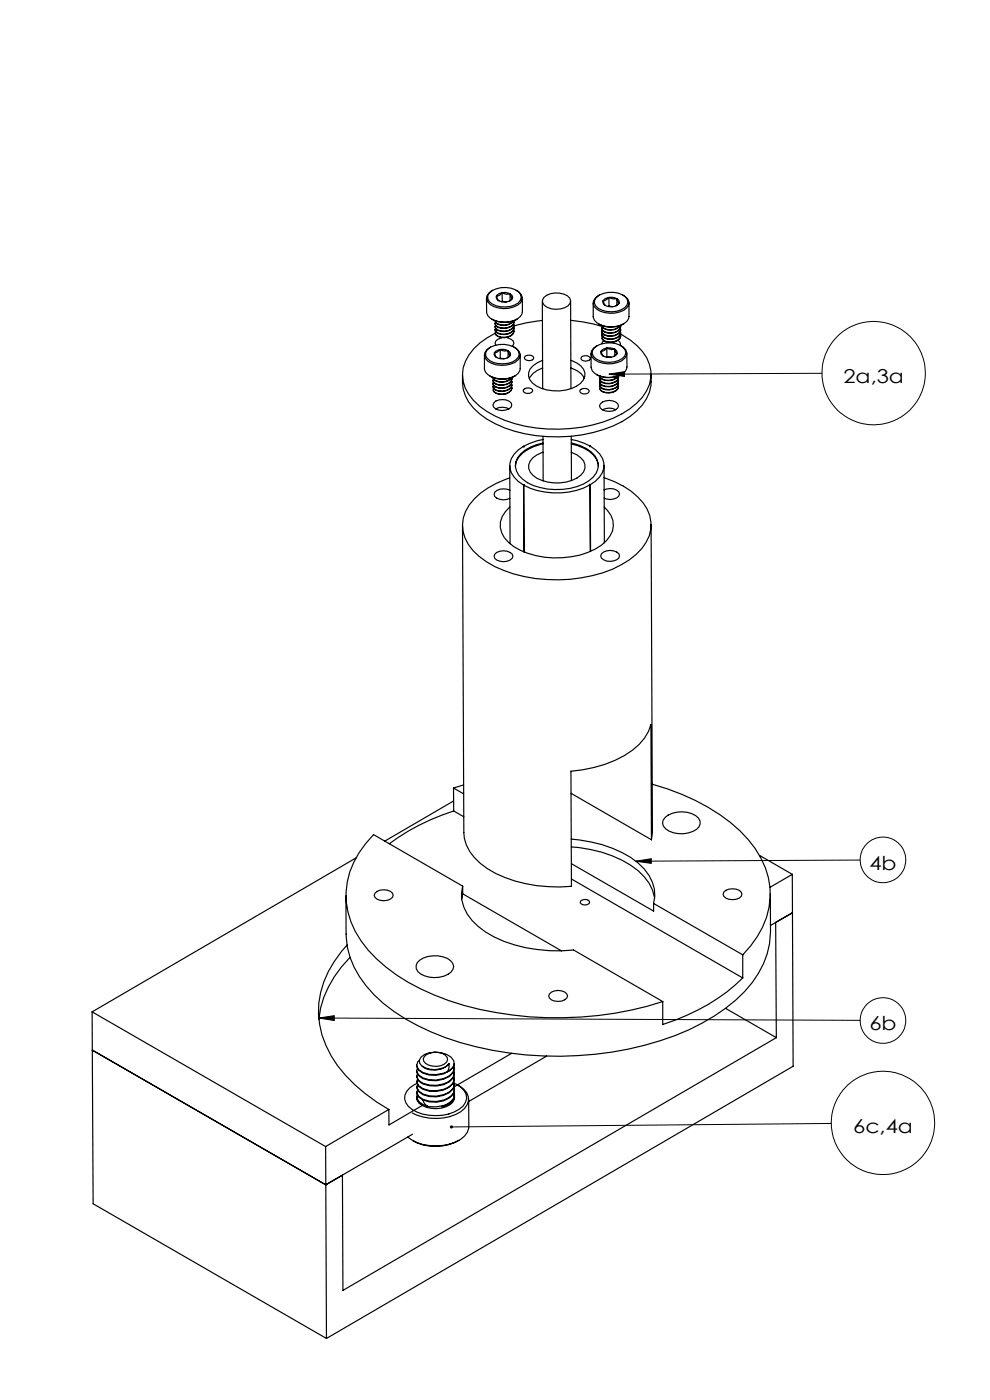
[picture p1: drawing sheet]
<svg xmlns="http://www.w3.org/2000/svg" width="210mm" height="297mm" viewBox="0 0 210 297" stroke-linecap="round" stroke-linejoin="round" font-family="sans-serif">
<defs><g id="words">
<g font-size="4.1">
<text x="178.9" y="81.2">2a,3a</text>
<text x="184.4" y="184.5">4b</text>
<text x="184.4" y="218.5">6b</text>
<text x="181" y="240.3">6c,4a</text>
</g>
</g></defs>
<g fill="none" stroke="#000" stroke-width=".21">
<path d="M129.2 79.4l3.3-.6v1.1zM174.3 79.2l-45.1 .2M134.9 182.7l3.2-.5v1zM182.5 182.5l-47.6 .2M67.6 216l3.3-.5v1zM67.6 216l114.9 .5M176.3 238.3l-80.5 .8"/>
<circle cx="185.3" cy="79.2" r="11"/>
<circle cx="187.3" cy="182.4" r="4.8"/>
<circle cx="187.3" cy="216.5" r="4.8"/>
<circle cx="187.3" cy="238.2" r="10.9"/>
</g>
<path d="M134.9 182.7l3.2-.5v1zM67.6 216l3.3-.5v1zM95.6 238.8l-.2 .3h.4h-.4a.34 .34 0 0 0 .4 .3 .34 .34 0 0 0 .3-.5 .34 .34 0 0 0-.5-.1zM129.2 79.4l3.3-.6v1.1z" fill="#000"/>
<g fill="none" stroke="#000" stroke-width=".25">
<path d="M103.4 74.2a5.1 5.1 0 0 1 6.2-.2 1.39 1.39 0 0 1-.2 2.3 5.1 5.1 0 0 1-6.1-.4l-.3-.5v-.6zM103.8 62.2a5 5 0 0 1 6.2-.3 1.59 1.59 0 0 1 .5 1.7 1.59 1.59 0 0 1-1.3 1.1 5.1 5.1 0 0 1-5.4-.7l-.3-.6v-.7zM103.9 79.8a5.4 5.4 0 0 0 5.4 0M104 73.7l-.1 .1M104.5 61.6l-.2 .1a1.62 1.62 0 0 0-1.1 1.4 1.62 1.62 0 0 0 .8 1.5 5.5 5.5 0 0 0 6.4-.3 1.73 1.73 0 0 0-.9-2.7M104.9 74.9a.77 .77 0 0 0 .4 .9M104.9 74.9l.4 .9M105 68a1.72 1.72 0 0 0 2.1 1 2.29 2.29 0 0 0 1.8-1M105.1 70.7a11.8 11.8 0 0 0-6.9 7.3 8.2 8.2 0 0 0 3.5 8.2 26.6 26.6 0 0 0 16.9 4.8 27.8 27.8 0 0 0 15-4.3 9 9 0 0 0 4.5-8 10.6 10.6 0 0 0-6-7.6l-.5-.3M105.3 62.8a.78 .78 0 0 0 .5 1M105.3 62.8l.5 1M106.1 74.2l.7-.1 1 .3"/>
<path d="M106.1 74.2l-.9 .3-.3 .4M106.1 74.2l.9 .3 .8-.1M106.1 74.2l-.6 .5-.6 .2M106.1 76l-.1 .1M106.1 76l.8 .1M106.1 74.2v1.8M106.4 71.7a1.59 1.59 0 0 0-1.4 1.1l.2 .4M106.5 62.1h.9l.8 .2M106.5 62.1l-.9 .4-.3 .3M106.5 62.1a1.43 1.43 0 0 1-1.2 .7M106.5 62.1l1 .3 .7-.1M106.5 62.1v1.8"/>
<path d="M106.5 63.9l-.1 .1M106.5 63.9l.9 .2M107.6 71.7a1.6 1.6 0 0 1 1.4 1.1l-.3 .6M107.8 74.4a.77 .77 0 0 1 .4 1M107.8 74.4l.4 1M107.8 74.4v1.4M108.2 62.3a.84 .84 0 0 1 .5 1M108.2 62.3l.5 1M108.2 62.3v1.5M108.2 75.4a2.37 2.37 0 0 1-2.9 .4M108.2 75.4l-.6 .5M108.7 63.3a2.34 2.34 0 0 1-2.9 .5"/>
<path d="M108.7 63.3l-.6 .5M108.8 69.1l.2 .5a2.1 2.1 0 0 1-2.7 1.3l-1.1-.6-.2-.4 .1-.3M108.9 69.7l.1 .5a1.79 1.79 0 0 1-1.9 1.3 1.72 1.72 0 0 1-2.1-.9l.3-.5M108.9 68.4l.1 .5a1.72 1.72 0 0 1-1.9 1.3 1.66 1.66 0 0 1-2.1-.9l.1-.3M108.9 68l.1 .3a1.72 1.72 0 0 1-1.9 1.3 1.72 1.72 0 0 1-2.1-1l.1-.3M108.9 68a2.51 2.51 0 0 1-3.8 .2l-.1-.2M109 68.9v.1a1.8 1.8 0 0 1-1.9 1.3 1.72 1.72 0 0 1-2.1-.9v-.1M109 68.3v.1a1.74 1.74 0 0 1-1.9 1.3 1.66 1.66 0 0 1-2.1-1v-.1M109 73.6a1.74 1.74 0 0 1 1.3 1.6 1.74 1.74 0 0 1-1 1.7 5.9 5.9 0 0 1-5.8-.2 1.61 1.61 0 0 1-.7-1.6 1.61 1.61 0 0 1 1.1-1.3M109 70.2a1.35 1.35 0 0 1-1.2 1.3 2.4 2.4 0 0 1-2.7-.7M109 69.6a1.3 1.3 0 0 1-1.2 1.2 2.46 2.46 0 0 1-2.7-.6l-.1-.3M109.7 67.7a5.5 5.5 0 0 1-5.3 0"/>
<path d="M110.3 75.3v2.9a2.34 2.34 0 0 1-1.9 1.9 5.2 5.2 0 0 1-5.4-1.1l-.2-.6v-3.1M110.8 63.2v2.9a2.33 2.33 0 0 1-1.9 1.9 5.2 5.2 0 0 1-5.4-1l-.3-.6v-3.1M111.3 75.7a1.23 1.23 0 0 1 1.9 .2 1.11 1.11 0 0 1-2 0zM115 63.9l.1 18.6M115.1 68l-3.6 .5-2.6 .7M115.1 76.4a5.7 5.7 0 0 0-2.6 1.8 2.47 2.47 0 0 0 1.3 3.7 8.9 8.9 0 0 0 9.3-.6 2.48 2.48 0 0 0-.7-4.3l-1.3-.6M115.1 78.1a5.2 5.2 0 0 0-2.8 2.2M115.4 63.1a4.2 4.2 0 0 1 5.5 .1 1.46 1.46 0 0 1-1.1 2.1 3.8 3.8 0 0 1-4.7-1.1v-.6zM121 63.9l.1 18.5M121.1 68a29.8 29.8 0 0 1 6.6 1.3l-.1 .3a1.7 1.7 0 0 0 2 1 1.88 1.88 0 0 0 2.1-1.3l-.1-.3a2.55 2.55 0 0 1-3.9 .2l-.1-.1M121.1 78.1a4.6 4.6 0 0 1 2.8 2.2M123.3 75.8a1.23 1.23 0 0 1 1.9 .2 1.11 1.11 0 0 1-2 0z"/>
<path d="M126 73.8a5.1 5.1 0 0 1 6.2-.1 1.39 1.39 0 0 1-.2 2.3 5.1 5.1 0 0 1-6.1-.4l-.3-.6 .1-.6zM126.5 63.1a5.1 5.1 0 0 1 6.1-.1 1.43 1.43 0 0 1-.1 2.3 5.1 5.1 0 0 1-6.1-.4l-.3-.6v-.6zM126.5 79.4a5.6 5.6 0 0 0 5.4 0M126.6 73.3l-.1 .1M127 68.7a5.6 5.6 0 0 0 5.3 0M127.1 62.6l-.1 .1M127.2 79.7a1.63 1.63 0 0 0 2 1 2.06 2.06 0 0 0 1.9-.9M127.2 79.8v.1a2.54 2.54 0 0 0 3.9-.1M127.5 74.5a.77 .77 0 0 0 .5 1M127.5 74.5l.5 1M127.6 69a1.7 1.7 0 0 0 2 1 2.06 2.06 0 0 0 1.9-1M127.7 70.6l-.1 .3a1.77 1.77 0 0 0 2 1 1.88 1.88 0 0 0 2.1-1.3 1.3 1.3 0 0 1-1.3 1.3 2.36 2.36 0 0 1-2.7-.7l-.1-.3"/>
<path d="M128 63.8a.77 .77 0 0 0 .4 1M128 63.8l.1 .6 .3 .4M128.1 72.3l-.5 .6M128.7 73.8h.7l1 .3M128.7 73.8a1.55 1.55 0 0 0-1.2 .7M128.7 73.8l1 .4 .7-.1M128.7 73.8a1.63 1.63 0 0 1-1.2 .7M128.7 75.7h-.1M128.7 75.7l.8 .1M128.7 73.8v1.9M129.2 63.1h.7l.9 .3M129.2 63.1a1.41 1.41 0 0 0-1.2 .7"/>
<path d="M129.2 63.1l.9 .3h.7M129.2 63.1l-.6 .5-.6 .2M129.2 63.1v1.8M129.2 64.9l-.2 .1M129.2 64.9l.8 .1M130.4 74.1a.77 .77 0 0 1 .4 1M130.4 74.1l.4 1M130.4 74.1v1.4M130.8 63.4a.77 .77 0 0 1 .5 .9M130.8 63.4l.5 .9M130.8 75.1a2.37 2.37 0 0 1-2.8 .4M130.8 75.1l-.6 .5"/>
<path d="M130.8 63.4v1.3M131.1 79.8l.1 .2a2.07 2.07 0 0 1-2.8 1.3l-1-.6-.2-.4 .1-.3M131.2 72.2l.3 .4 .1 .7M131.3 64.3a2.37 2.37 0 0 1-2.9 .5M131.3 64.3l-.6 .6M131.4 69.4l.3 .6a1.9 1.9 0 0 1-2.1 1.3 1.7 1.7 0 0 1-2-1l.1-.3M131.5 70.7l.2 .6a1.89 1.89 0 0 1-2 1.3 1.64 1.64 0 0 1-2-1l.4-.7M131.7 71.2a1.35 1.35 0 0 1-1.3 1.3 2.45 2.45 0 0 1-2.7-.7M131.7 69.9a1.35 1.35 0 0 1-1.3 1.3 2.45 2.45 0 0 1-2.7-.7l-.1-.2M131.7 69.3a1.41 1.41 0 0 1-1.3 1.3 2.36 2.36 0 0 1-2.7-.7l-.1-.3M131.7 73.3a1.73 1.73 0 0 1 1.2 1.6 1.73 1.73 0 0 1-1 1.6 5.8 5.8 0 0 1-5.8-.2 1.58 1.58 0 0 1-.7-1.5 1.58 1.58 0 0 1 1.1-1.4M132.1 62.6a1.73 1.73 0 0 1 1.3 1.5 1.73 1.73 0 0 1-1.1 1.7 5.5 5.5 0 0 1-6.3-.8 1.63 1.63 0 0 1 .9-2.3"/>
<path d="M133 75v2.9a2.33 2.33 0 0 1-2 1.9 5.2 5.2 0 0 1-5.4-1.1l-.2-.8v-2.9M133.4 64.2v2.9a2.33 2.33 0 0 1-2 2 5.1 5.1 0 0 1-5.3-1.2l-.3-.6v-3M138.1 79.4a8.7 8.7 0 0 1-3 7.8 22.3 22.3 0 0 1-11.6 5 30.5 30.5 0 0 1-20.2-3.3 9.5 9.5 0 0 1-5.2-9.4M104.6 80.1a2.03 2.03 0 0 0 2.8 .9l.6-.3 .5-.6 .1 .2a1.88 1.88 0 0 1-2 1.4 1.7 1.7 0 0 1-2-1l.1-.4M104.6 80a1.7 1.7 0 0 0 2 1 2.06 2.06 0 0 0 1.8-.9M104.7 81.6l-.1 .4a1.64 1.64 0 0 0 2 1 1.87 1.87 0 0 0 2-1.4 1.3 1.3 0 0 1-1.2 1.3 2.36 2.36 0 0 1-2.8-.7v-.2M104.7 85.5a2.73 2.73 0 0 1 3.7 0l.1 .4a1.83 1.83 0 0 1-2 1.2 1.72 1.72 0 0 1-1.9-1.2zM105.1 86.7a2.92 2.92 0 0 1 2.9 0M108.1 98.8l.1 16.6M108.4 81.8l.2 .5a2.12 2.12 0 0 1-2.8 1.3l-1.1-.6v-.7l.3-.3M108.4 80.5l.2 .5a1.9 1.9 0 0 1-2 1.3 1.7 1.7 0 0 1-2-1l.1-.3M108.6 82.3a1.35 1.35 0 0 1-1.2 1.3 2.49 2.49 0 0 1-2.8-.7"/>
<path d="M108.6 81a2.09 2.09 0 0 1-2.8 1.3 1.21 1.21 0 0 1-1.2-1M108.6 80.3v.1a1.31 1.31 0 0 1-1.2 1.2 2.36 2.36 0 0 1-2.8-.7v-.2M111.1 94.7l.1 .1-.2-.1a5 5 0 0 0-2.8 4.6 5.6 5.6 0 0 0 2.9 3.6M111.1 82.7a1.25 1.25 0 0 1 1.9 .2 1.16 1.16 0 0 1-2 0zM111.1 94.7v.1M115.2 94a7 7 0 0 0-5.8 4.1 3.6 3.6 0 0 0 1.5 3.6 13.1 13.1 0 0 0 12.9 1 4.9 4.9 0 0 0 3.1-4.2 4.6 4.6 0 0 0-2.5-3.4l-1.3-.6-1.9-.5M115.2 93.2l-2.8 .8-1.3 .7M115.2 94.2a7.9 7.9 0 0 0-5.7 3.6l-.2 1.1M115.2 96a3.5 3.5 0 0 0-3.1 3.4 3.9 3.9 0 0 0 2.8 2.5 8.9 8.9 0 0 0 8.3-1.1 2.34 2.34 0 0 0 0-3.7l-.8-.6-1.2-.5M115.2 92.6v9.4M121.2 93.2l2.7 .8 1.3 .6M121.2 94.2a8.2 8.2 0 0 1 5.3 3.1l.4 1.5"/>
<path d="M121.2 92.5v9.4M123 82.8a1.25 1.25 0 0 1 2 .2 1.16 1.16 0 0 1-2 0zM125.2 94.6l-.1 .1h.2a4.9 4.9 0 0 1 2.8 4.6 5.4 5.4 0 0 1-2.9 3.5M125.2 94.6v.1M127.3 81.3l-.1 .3a1.7 1.7 0 0 0 2 1.1 1.79 1.79 0 0 0 2-1.4 1.3 1.3 0 0 1-1.2 1.3 2.33 2.33 0 0 1-2.8-.7v-.2M127.4 85.7a2.73 2.73 0 0 1 3.7 0l.1 .4a2.4 2.4 0 0 1-3.9 .4l-.1-.4zM127.8 86.9a3.3 3.3 0 0 1 2.8 0M128.1 98.7l.1 16.4M131 81.5l.2 .5a1.82 1.82 0 0 1-2 1.3 1.64 1.64 0 0 1-2-1l.4-.6M131 80.1l.2 .6a2.12 2.12 0 0 1-2.8 1.2l-.6-.2-.4-.3-.2-.4 .1-.3M131.2 81.9a1.35 1.35 0 0 1-1.2 1.4 2.41 2.41 0 0 1-2.8-.8M131.2 80.6a1.35 1.35 0 0 1-1.2 1.3 2.49 2.49 0 0 1-2.8-.7v-.2"/>
<path d="M131.2 80a1.3 1.3 0 0 1-1.2 1.3 2.36 2.36 0 0 1-2.8-.7v-.2M98.1 111.5l.3 65.1a9.6 9.6 0 0 0 5 7.7 29.2 29.2 0 0 0 17.8 3.7l-.1-24.4a24.2 24.2 0 0 0 14.5-5.7l1.1-1.3 .8-1.4 .6-1.5 .1 24.4M105 117.6a2.73 2.73 0 0 1 3.7-.1l.1 .5a2.02 2.02 0 0 1-2.8 1.1l-1-.6-.2-.5zM108.2 107.5a4.7 4.7 0 0 0-.4 7.5 15.6 15.6 0 0 0 11.5 3.3 14.3 14.3 0 0 0 9.3-3.6 4.6 4.6 0 0 0-.4-7.1M108.2 104a3 3 0 0 0-3.2 .4l-.2 .5a1.74 1.74 0 0 0 2 1.1l1.4-.3M111.1 102.9v14.2M111.1 102.9l.1 14.2M111.2 102.8l-.1 .1M111.2 102.8v.1M125.1 102.8h.1M125.1 102.8v.1M125.1 102.9a15.4 15.4 0 0 1-14 0"/>
<path d="M125.1 102.9l.1 14.1M125.2 102.8l.1 14.2M127.6 117.5a2.73 2.73 0 0 1 3.7 0l.1 .4a1.74 1.74 0 0 1-2 1.2 1.83 1.83 0 0 1-2-1.2zM128.1 101.3a16.5 16.5 0 0 1 9.2 6.7 7.4 7.4 0 0 1-1.2 8.4 20.7 20.7 0 0 1-12.8 6.2 30.1 30.1 0 0 1-20.2-3.5 9.4 9.4 0 0 1-5-7.8 9.8 9.8 0 0 1 5.4-7.8l1.8-1 2.8-1.1M128.1 103.9a2.89 2.89 0 0 1 3.2 .4l.1 .5a1.74 1.74 0 0 1-2 1.2l-1.2-.3M138.1 111.3l.3 65.2-.2 1.6M96.2 169.9l-14.6 8.5M96.2 167.2v4.8M96.2 167.2l2.2 1.2M96.2 172a45.9 45.9 0 0 0-13.6 7M96.2 172l2.2 1.3M98.4 166.5l-2.2 .7"/>
<path d="M121.1 168.3l17.1 9.8M121.2 178a26 26 0 0 1 14.2 5.1 8.3 8.3 0 0 1 3.2 8.6M121.2 179.7a25.6 25.6 0 0 1 14.2 5 9.4 9.4 0 0 1 3.5 5.8M138.4 166.4a41.7 41.7 0 0 1 20.3 11.7 16.6 16.6 0 0 1 3 18.6l-1.1 2-1.4 2-1.6 1.9M141.1 173.4a5.6 5.6 0 0 1 7.1 .2 1.6 1.6 0 0 1-.5 2.4 5.9 5.9 0 0 1-6.5-.1 1.54 1.54 0 0 1-.1-2.5zM75.5 182l-56 32.7M79.6 189.5a2.78 2.78 0 0 1 3.7 0l.1 .4a2.04 2.04 0 0 1-2.8 1.1l-1-.6-.2-.5zM98.1 188l-18.9-10.9a18.4 18.4 0 0 0-5.8 14.2 19.2 19.2 0 0 0 6.4 12.1 46.8 46.8 0 0 0 21.9 10.7 75.6 75.6 0 0 0 38.9-1.6M98.1 188a8.3 8.3 0 0 0 3.3 8.5 25.1 25.1 0 0 0 15.1 5.2l5.2-.2 18.9 11M98.1 189.6l-.2 1.1M98.1 188v1.6M98.1 189.6l21 12.1"/>
<path d="M121.2 186.5l36.4 21M121.2 183.2l17.4 10.1v-1.6M123.2 191.2l.2-.2a1.13 1.13 0 0 1 1.7 .4 1.15 1.15 0 0 1-2 0zM138.6 191.7l19 10.9M153.5 189.3a2.78 2.78 0 0 1 3.7 0l.2 .4a1.66 1.66 0 0 1-2 1.1 1.76 1.76 0 0 1-2-1.1zM161.1 181.5l7 4M163.4 189.6v8.2a19.3 19.3 0 0 1-7.4 14.4 46.8 46.8 0 0 1-19.3 9.6 74 74 0 0 1-42.2-1.7 40.8 40.8 0 0 1-15.1-9 18.7 18.7 0 0 1-6-12.9v-8.2M168.1 185.5l-4.8 2.7M168.1 185.5v8.1M168.1 193.6l-4.7 2.8M168.1 193.6l-3.6 2.1 .2 24.4M168.1 193.6l.1 32.6-98.9 57.7"/>
<path d="M19.5 214.7l49.6 28.5M19.5 214.7l.1 8.1M73.6 200.5a21 21 0 0 0-6 14.6 21.7 21.7 0 0 0 7.6 15l4.6 3.6 2.7 1.7M74.3 203.1a22 22 0 0 0-6.7 13.1M88.5 204.2a5.6 5.6 0 0 1 7.1-.4 1.63 1.63 0 0 1 .6 1.6 1.63 1.63 0 0 1-1.2 1.3 5.8 5.8 0 0 1-6.4-.6l-.3-.6v-.6zM116.6 210.9a2.64 2.64 0 0 1 3.6 0l.2 .4a1.83 1.83 0 0 1-2 1.1 1.74 1.74 0 0 1-2-1.1zM153.9 213.9l10.8 6.2M157.6 207.5a41.4 41.4 0 0 1-17 9.8v-4.8M157.6 202.6v4.9M19.6 222.8l49.5 28.6M19.6 222.8l.2 32.6 49.5 28.5M82.5 235.4l-13.4 7.8"/>
<path d="M88.4 226v.1M88.4 227.1v.2M88.4 228.2v.2M88.4 232.9l.5 1.1 .7 .5-7.1 4.2v-3.3M88.4 229.4v.1M88.4 230.5v.2M88.4 231.7v.1M88.4 232.6v.3M88.4 229.8a3.9 3.9 0 0 0-2.6 3.3 3.8 3.8 0 0 0 2.7 2.8 9.5 9.5 0 0 0 9.7-1.3 2.55 2.55 0 0 0-.4-3.9l-1.4-.8M88.5 232.2a1.88 1.88 0 0 0 1.2 2.1l.9 .4M89 224.9l-.4 .3-.2 .9 .4 .8a5.6 5.6 0 0 0 6.1 .4M89.7 233.4l.2 .5 .7 .8"/>
<path d="M90 224.1a3.4 3.4 0 0 1 4.9 .2 1.44 1.44 0 0 1-1.4 1.8 3.6 3.6 0 0 1-3.6-1l-.1-.5zM95.2 225.6v.8l-.3 .9M95.2 225.6a4.3 4.3 0 0 1-5.6 .6M95.2 225.6a3.1 3.1 0 0 1-1.9 1.2 4.6 4.6 0 0 1-3.9-.7l-.4-.6a2.02 2.02 0 0 1 2.1-2.2 5.8 5.8 0 0 1 4.6 1l.5 .7 .1 .7M96.2 226.1a2 2 0 0 1-1.3 2.4 5.8 5.8 0 0 1-6.1-.5l-.4-.8 .1-.6M96.2 227.2a2 2 0 0 1-1.3 2.4 5.9 5.9 0 0 1-6.1-.4l-.4-.9 .1-.6M96.2 228.3a2.02 2.02 0 0 1-1.3 2.4 6 6 0 0 1-6.1-.4l-.4-.8 .2-.6M96.2 231.9a1.6 1.6 0 0 1-.7 2.2l-1.8 .7a3.1 3.1 0 0 0 2.7-2.5M96.3 229.5a1.98 1.98 0 0 1-1.4 2.4 5.7 5.7 0 0 1-6.1-.5l-.4-.8 .2-.6M96.3 231.7a2.02 2.02 0 0 1-1.3 2.5 6.7 6.7 0 0 1-4.4 .5M96.3 225.7a2.33 2.33 0 0 1-1.4 1.6M96.3 225.7a3.6 3.6 0 0 1-3.7 2.4h-1.5l-1.4-.5-.9-.6-.4-.9"/>
<path d="M96.3 230.1l-.1 .8a5.4 5.4 0 0 1-7.4 .7l-.4-.9M96.4 226.5l-.1 .2a2.47 2.47 0 0 1-2.2 2.2 5.5 5.5 0 0 1-5.3-.8l-.4-.8M96.4 227.6l-.1 .2a2.52 2.52 0 0 1-2.2 2.3 5.7 5.7 0 0 1-5.3-.8l-.4-.9M96.4 228.8v.3a3.7 3.7 0 0 1-3.8 2.4h-1.5l-1.4-.4-.9-.7-.4-.9M96.4 231.2v.2a3.7 3.7 0 0 1-3.8 2.4l-1.5-.1-1.4-.3-.9-.7-.4-.9M96.4 229.9v.1M96.4 232.6a2.13 2.13 0 0 1-1.8 2.2 5.8 5.8 0 0 1-5.7-.8l-.4-.6-.1-.5M96.4 231.1v.1M96.4 232.2v.1M97.3 230.3a3 3 0 0 1 1.2 4.9 9.5 9.5 0 0 1-8.8 1.8l-2.2-.9M99.4 233.2v5.8a3.7 3.7 0 0 1-2.7 3.2 10.4 10.4 0 0 1-10.2-1M108.5 223.4l-12.2 7.2a1.98 1.98 0 0 1-1.4 2.4 5.8 5.8 0 0 1-6.1-.4l-.4-.8 .2-.7"/>
<path d="M116 224l-16.6 9.7M164.7 220.1l-92 53.7-.1-24.5-3.5 2.1M69.1 243.2v8.2M69.1 251.4l.2 32.5M87.5 240.6l-18.4 10.8M97.4 241.9a10.3 10.3 0 0 1-9.9 .1"/>
</g>
<use href="#words"/>
</svg>
